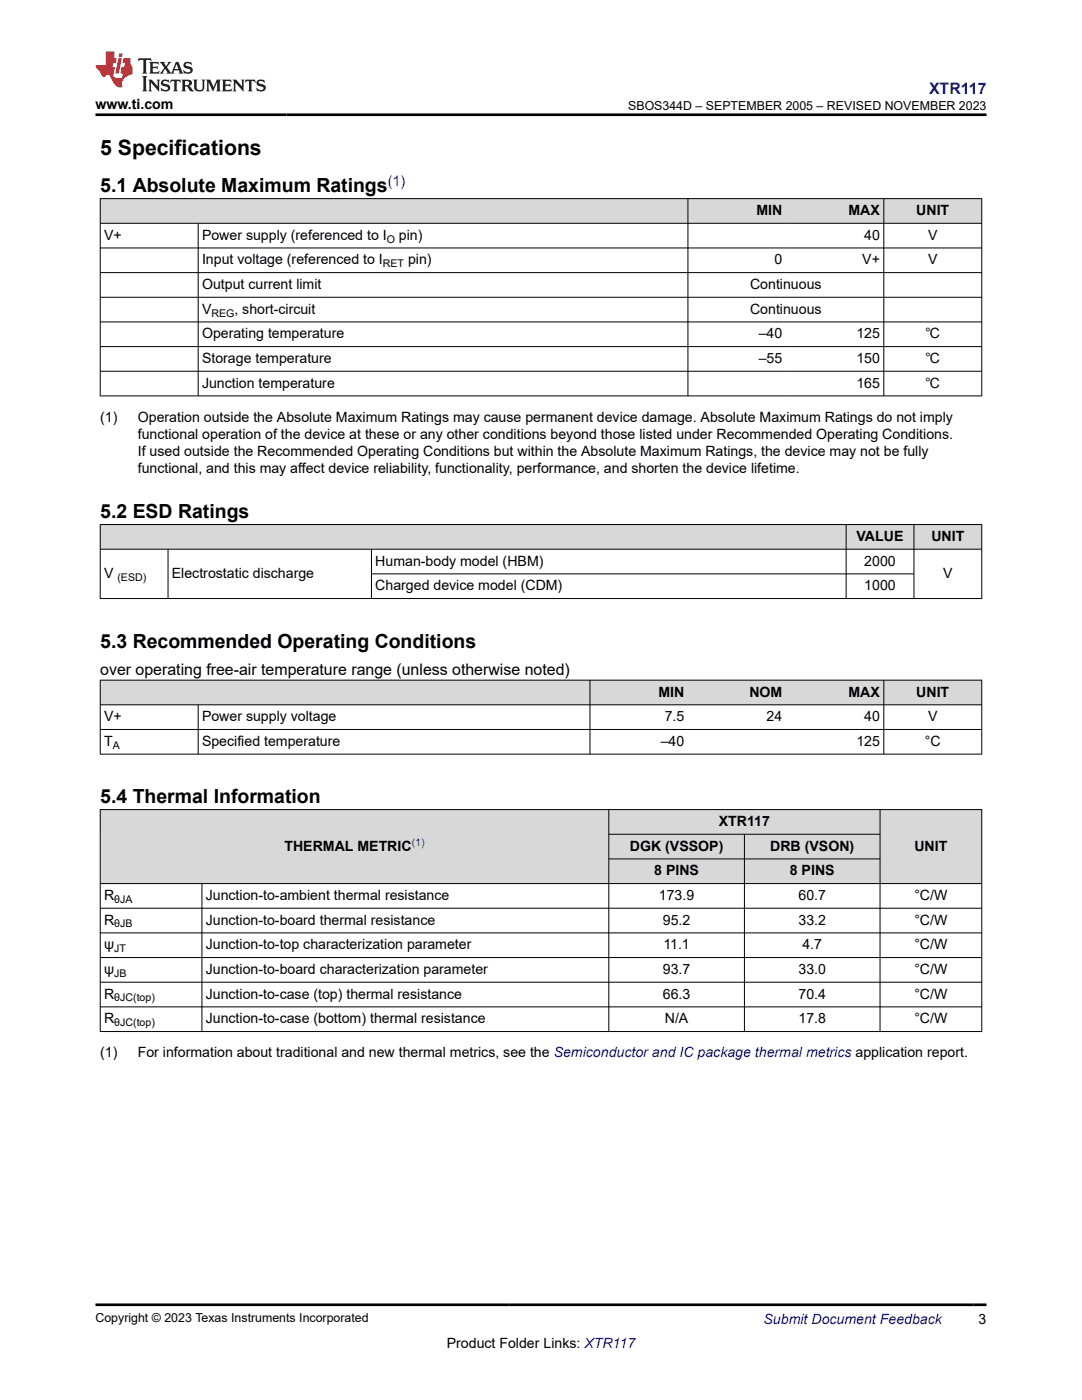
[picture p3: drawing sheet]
<svg xmlns="http://www.w3.org/2000/svg" width="216mm" height="279mm" viewBox="0 0 216 279" stroke-linecap="round" stroke-linejoin="round" font-family="sans-serif">
<defs><g id="words">
<text font-size="4.2" x="20" y="30.9">5 Specifications</text>
<g font-size="3.9">
<text x="20" y="38.4">5.1 Absolute Maximum Ratings</text>
<text x="20" y="103.4">5.2 ESD Ratings</text>
<text x="20" y="129.2">5.3 Recommended Operating Conditions</text>
<text x="20" y="160.3">5.4 Thermal Information</text>
</g>
<text font-size="3.2" fill="#00f" x="185.4" y="18.7">XTR117</text>
<text font-size="3.2" x="20" y="134.7">over operating free-air temperature range (unless otherwise noted)</text>
<text font-size="2.9" fill="#00f" x="77.4" y="37.1">(1)</text>
<g font-size="2.8">
<text x="19" y="21.8">www.ti.com</text>
<text x="20.8" y="47.8">V+</text>
<text x="40.3" y="47.8">Power supply (referenced to I</text>
<text x="79.6" y="47.8">pin)</text>
<text x="150.9" y="42.9">MIN</text>
<text x="169.3" y="42.9">MAX</text>
<text x="172.4" y="47.8">40</text>
<text x="182.8" y="42.9">UNIT</text>
<text x="185.2" y="47.8">V</text>
<text x="40.3" y="52.8">Input voltage (referenced to I</text>
<text x="81.4" y="52.8">pin)</text>
<text x="154.5" y="52.8">0</text>
<text x="172.1" y="52.8">V+</text>
<text x="185.2" y="52.8">V</text>
<text x="40.3" y="57.7">Output current limit</text>
<text x="149.7" y="57.7">Continuous</text>
<text x="40.3" y="62.6">V</text>
<text x="46.8" y="62.6">, short-circuit</text>
<text x="149.7" y="62.6">Continuous</text>
<text x="40.3" y="67.5">Operating temperature</text>
<text x="151.4" y="67.5">–40</text>
<text x="170.9" y="67.5">125</text>
<text x="184.7" y="67.5">℃</text>
<text x="40.3" y="72.4">Storage temperature</text>
<text x="40.3" y="77.4">Junction temperature</text>
<text x="151.4" y="72.4">–55</text>
<text x="170.9" y="72.4">150</text>
<text x="170.9" y="77.4">165</text>
<text x="184.7" y="72.4">℃</text>
<text x="184.7" y="77.4">℃</text>
<text x="20" y="84.2">(1)</text>
<text x="27.5" y="84.2">Operation outside the Absolute Maximum Ratings may cause permanent device damage. Absolute Maximum Ratings do not imply</text>
<text x="27.5" y="87.6">functional operation of the device at these or any other conditions beyond those listed under Recommended Operating Conditions.</text>
<text x="27.5" y="90.9">If used outside the Recommended Operating Conditions but within the Absolute Maximum Ratings, the device may not be fully</text>
<text x="27.5" y="94.3">functional, and this may affect device reliability, functionality, performance, and shorten the device lifetime.</text>
<text x="170.9" y="108">VALUE</text>
<text x="185.8" y="108">UNIT</text>
<text x="74.9" y="112.9">Human-body model (HBM)</text>
<text x="172.5" y="112.9">2000</text>
<text x="20.8" y="115.3">V</text>
<text x="34.3" y="115.3">Electrostatic discharge</text>
<text x="74.9" y="117.8">Charged device model (CDM)</text>
<text x="172.5" y="117.8">1000</text>
<text x="188.2" y="115.3">V</text>
<text x="20.8" y="143.9">V+</text>
<text x="40.3" y="143.9">Power supply voltage</text>
<text x="131.4" y="139">MIN</text>
<text x="132.6" y="143.9">7.5</text>
<text x="149.5" y="139">NOM</text>
<text x="153" y="143.9">24</text>
<text x="169.3" y="139">MAX</text>
<text x="172.4" y="143.9">40</text>
<text x="182.8" y="139">UNIT</text>
<text x="185.2" y="143.9">V</text>
<text x="20.8" y="148.9">T</text>
<text x="40.3" y="148.9">Specified temperature</text>
<text x="131.9" y="148.9">–40</text>
<text x="170.9" y="148.9">125</text>
<text x="184.5" y="148.9">°C</text>
<text x="143.4" y="164.8">XTR117</text>
<text x="56.7" y="169.8">THERMAL METRIC</text>
<text x="125.7" y="169.8">DGK (VSSOP)</text>
<text x="153.7" y="169.8">DRB (VSON)</text>
<text x="182.5" y="169.8">UNIT</text>
<text x="20.8" y="179.6">R</text>
<text x="41.1" y="179.6">Junction-to-ambient thermal resistance</text>
<text x="130.5" y="174.7">8 PINS</text>
<text x="131.5" y="179.6">173.9</text>
<text x="157.6" y="174.7">8 PINS</text>
<text x="159.3" y="179.6">60.7</text>
<text x="182.4" y="179.6">°C/W</text>
<text x="20.8" y="184.5">R</text>
<text x="41.1" y="184.5">Junction-to-board thermal resistance</text>
<text x="132.3" y="184.5">95.2</text>
<text x="159.3" y="184.5">33.2</text>
<text x="182.4" y="184.5">°C/W</text>
<text x="20.8" y="189.5">ψ</text>
<text x="41.1" y="189.5">Junction-to-top characterization parameter</text>
<text x="132.4" y="189.5">11.1</text>
<text x="160.1" y="189.5">4.7</text>
<text x="182.4" y="189.5">°C/W</text>
<text x="20.8" y="194.4">ψ</text>
<text x="41.1" y="194.4">Junction-to-board characterization parameter</text>
<text x="132.3" y="194.4">93.7</text>
<text x="159.3" y="194.4">33.0</text>
<text x="182.4" y="194.4">°C/W</text>
<text x="20.8" y="199.3">R</text>
<text x="41.1" y="199.3">Junction-to-case (top) thermal resistance</text>
<text x="132.3" y="199.3">66.3</text>
<text x="159.3" y="199.3">70.4</text>
<text x="182.4" y="199.3">°C/W</text>
<text x="20.8" y="204.2">R</text>
<text x="41.1" y="204.2">Junction-to-case (bottom) thermal resistance</text>
<text x="132.7" y="204.2">N/A</text>
<text x="159.3" y="204.2">17.8</text>
<text x="182.4" y="204.2">°C/W</text>
<text x="20" y="211">(1)</text>
<text x="27.5" y="211">For information about traditional and new thermal metrics, see the Semiconductor and IC package thermal metrics application report.</text>
<text x="89.2" y="269">Product Folder Links: XTR117</text>
<text x="195.3" y="264.2">3</text>
</g>
<text font-size="2.8" fill="#00f" x="152.4" y="264.2">Submit Document Feedback</text>
<g font-size="2.5">
<text x="125.3" y="21.9">SBOS344D – SEPTEMBER 2005 – REVISED NOVEMBER 2023</text>
<text x="19" y="263.9">Copyright © 2023 Texas Instruments Incorporated</text>
</g>
<g font-size="2.1">
<text x="76.4" y="53.3">RET</text>
<text x="77.2" y="48.4">O</text>
<text x="42.2" y="63.2">REG</text>
<text x="23.4" y="115.9">(ESD)</text>
<text x="22.5" y="149.4">A</text>
<text x="22.8" y="180.2">θJA</text>
<text x="22.8" y="185.1">θJB</text>
<text x="22.8" y="190">JT</text>
<text x="22.8" y="194.9">JB</text>
<text x="22.8" y="199.9">θJC(top)</text>
<text x="22.8" y="204.8">θJC(top)</text>
</g>
<text font-size="2.1" fill="#00f" x="82.1" y="168.8">(1)</text>
</g></defs>
<g fill="#d8d8d8">
<path d="M20 39.6h175.9v5h-175.9z" fill-rule="evenodd"/>
<path d="M20.1 39.7h117.1v4.8h-117.1z" fill-rule="evenodd"/>
<path d="M137.3 39.7h19.5v4.8h-19.5z" fill-rule="evenodd"/>
<path d="M156.8 39.7h19.5v4.8h-19.5z" fill-rule="evenodd"/>
<path d="M176.4 39.7h19.4v4.8h-19.4z" fill-rule="evenodd"/>
</g>
<g fill="none" stroke="#000" stroke-width=".2">
<path d="M19.9 39.6h176.1M20 39.6v39.5M137.3 39.6v39.5M176.4 39.6v39.5M195.9 39.6v39.5M19.9 44.6h176.1M19.9 49.5h176.1M19.9 54.4h176.1M19.9 59.3h176.1M39.5 44.6v34.5M19.9 64.2h176.1M19.9 69.2h176.1"/>
<path d="M19.9 74.1h176.1M19.9 79h176.1"/>
</g>
<g fill="#d8d8d8">
<path d="M20 104.7h175.9v4.9h-175.9z" fill-rule="evenodd"/>
<path d="M20.1 104.7h148.7v4.8h-148.7z" fill-rule="evenodd"/>
<path d="M168.9 104.7h13.4v4.8h-13.4z" fill-rule="evenodd"/>
<path d="M182.4 104.7h13.4v4.8h-13.4z" fill-rule="evenodd"/>
</g>
<path d="M19.9 104.7h176.1M19.9 109.6h176.1M19.9 119.5h176.1M20 104.6v14.9M33.5 109.6v9.9M74.1 109.6v9.9M74.1 114.5h108.3M168.8 104.6v14.9M182.4 104.6v14.9M195.9 104.6v14.9" fill="none" stroke="#000" stroke-width=".2"/>
<g fill="#d8d8d8">
<path d="M20 135.7h175.9v5h-175.9z" fill-rule="evenodd"/>
<path d="M20.1 135.8h97.6v4.8h-97.6z" fill-rule="evenodd"/>
<path d="M117.8 135.8h19.5v4.8h-19.5z" fill-rule="evenodd"/>
<path d="M137.3 135.8h19.5v4.8h-19.5z" fill-rule="evenodd"/>
<path d="M156.8 135.8h19.5v4.8h-19.5z" fill-rule="evenodd"/>
<path d="M176.4 135.8h19.4v4.8h-19.4z" fill-rule="evenodd"/>
</g>
<path d="M19.9 135.7h176.1M20 135.7v14.9M117.7 135.7v14.9M176.4 135.7v14.9M195.9 135.7v14.9M19.9 140.7h176.1M19.9 145.6h176.1M19.9 150.5h176.1M39.5 140.7v9.9" fill="none" stroke="#000" stroke-width=".2"/>
<g fill="#d8d8d8">
<path d="M20 161.6h175.9v4.9h-175.9z" fill-rule="evenodd"/>
<path d="M20.1 161.6h101.3v14.7h-101.3z" fill-rule="evenodd"/>
<path d="M121.5 161.6h54v4.8h-54z" fill-rule="evenodd"/>
<path d="M175.7 161.6h20.1v14.7h-20.1z" fill-rule="evenodd"/>
<path d="M121.5 166.6h27v4.8h-27z" fill-rule="evenodd"/>
<path d="M148.6 166.6h26.9v4.8h-26.9z" fill-rule="evenodd"/>
<path d="M121.5 171.5h27v4.8h-27z" fill-rule="evenodd"/>
<path d="M148.6 171.5h26.9v4.8h-26.9z" fill-rule="evenodd"/>
</g>
<g fill="none" stroke="#000" stroke-width=".2">
<path d="M19.9 161.6h176.1M19.9 176.3h176.1M20 161.5v44.4M40.3 176.3v29.6M121.5 161.5v44.4M121.5 166.5h54.2M121.5 171.4h54.2M148.5 166.5v39.4M175.6 161.5v44.4M195.9 161.5v44.4M19.9 181.3h176.1M19.9 186.2h176.1"/>
<path d="M19.9 191.1h176.1M19.9 196h176.1M19.9 200.9h176.1M19.9 205.9h176.1"/>
</g>
<path d="M27.7 11.6l-.2 .6 .5-.2h.6v.1v2.2l-.2 .4h1l-.2-.4v-2.2v-.1h.5l.5 .2-.1-.6zM29.8 12.4l.2 .3v1.6l-.2 .4h1.9l.1-.6a1.08 1.08 0 0 1-1.3 .2v-.7h.6l.4 .2v-.7l-.4 .2h-.6v-.5l.2-.2a1 1 0 0 1 1 .3l-.1-.5zM31.8 12.4l1 1.1-1 1.2h.9l-.2-.2 .4-.8 .5 .8-.2 .2h1.6l-.2-.2 .1-.5h1l.1 .5-.1 .2h.9l-.2-.4-.8-1.9h-.5l-1 2.1-.8-1.1 .9-1h-.8l.2 .2-.5 .6-.3-.6 .1-.2zM35.2 12.8l.4 1h-.8zM36.8 12.5a.65 .65 0 0 0-.2 .7 .65 .65 0 0 0 .6 .5l.7 .1 .1 .3a.79 .79 0 0 1-.7 .4 .79 .79 0 0 1-.7-.5l.1 .7 .2-.1a.93 .93 0 0 0 1.1 0 .93 .93 0 0 0 .4-.9 1.46 1.46 0 0 0-1.2-.6l-.1-.3a1.09 1.09 0 0 1 1.2 .2l-.2-.6-.1 .1-.6-.2zM28.4 15.2l.2 .4v2.2l-.2 .4h1l-.2-.4v-2.2l.2-.4zM29.6 15.9l.2 .4v1.5l-.2 .4h.8l-.3-.4v-1.3l1.7 1.8v-2l.2-.4h-.8l.2 .2 .1 1.1-1.2-1.3zM32.3 16a.65 .65 0 0 0-.2 .8 .65 .65 0 0 0 .7 .4l.6 .2 .1 .2a.79 .79 0 0 1-.7 .4 .79 .79 0 0 1-.7-.5l.1 .7 .2-.1a.93 .93 0 0 0 1.1 .1 .93 .93 0 0 0 .4-1 1.46 1.46 0 0 0-1.2-.5l-.1-.4a1.09 1.09 0 0 1 1.2 .2l-.2-.6-.1 .1-.6-.1zM34.1 15.9l-.1 .6a.63 .63 0 0 1 .7-.3l.1 1.6-.3 .4h1l-.2-.4v-1.6a.66 .66 0 0 1 .8 .3l-.1-.6zM36.2 15.9l.2 .4v1.5l-.2 .4h.9l-.2-.2v-.7h.5l.1 .2a.79 .79 0 0 0 1.2 .6l-1-.9a.61 .61 0 0 0 .6-.6 .61 .61 0 0 0-.5-.7zM36.9 16.2h.2a.47 .47 0 0 1 .5 .1 .47 .47 0 0 1 .1 .5l-.2 .1-.6 .1zM38.5 15.9l.2 .2a2.27 2.27 0 0 0 .4 2 1.04 1.04 0 0 0 1.7-.7v-1.3l.2-.2h-.8l.2 .4v1.1a.6 .6 0 0 1-.6 .6 .6 .6 0 0 1-.6-.6v-1.1l.3-.4zM41.1 15.9l.2 .4v1.5l-.2 .4h.7l-.2-.4v-1.4l.9 1.9 .8-1.9v1.4l-.2 .4h1l-.3-.4v-1.5l.3-.4h-.8l-.7 1.5-.7-1.5zM44.3 15.9l.2 .4v1.5l-.2 .4h1.9l.1-.6a1.09 1.09 0 0 1-1.3 .2v-.7h.6l.4 .2v-.6l-.4 .2h-.6v-.6l.2-.1a1.01 1.01 0 0 1 1 .3l-.1-.6zM46.4 15.9l.3 .4v1.5l-.3 .4h.8l-.2-.4v-1.3l1.6 1.8v-2l.2-.4h-.7l.2 .2v1.1l-1.2-1.3zM49 15.9l-.1 .6a.63 .63 0 0 1 .8-.3v1.6l-.3 .4h1l-.2-.4v-1.6a.66 .66 0 0 1 .8 .3l-.1-.6zM51.4 16a.65 .65 0 0 0-.2 .8 .65 .65 0 0 0 .6 .4l.6 .2 .2 .2a.79 .79 0 0 1-.8 .4 .79 .79 0 0 1-.6-.5l.1 .7 .2-.1a.93 .93 0 0 0 1 .1 .93 .93 0 0 0 .5-1 1.46 1.46 0 0 0-1.3-.5l-.1-.4a1.09 1.09 0 0 1 1.3 .2l-.2-.6-.2 .1-.5-.1z" fill="#231f20"/>
<path d="M21.1 10.3v2.7h-2.1l.1 .4 .9 1a.95 .95 0 0 0 .9 .9 .59 .59 0 0 1 .6-.4 .59 .59 0 0 1 .5 .3l.4 .8a1.59 1.59 0 0 0 2.1 1.4 1.61 1.61 0 0 1 1-2.3l1-.3-.1-1.5a1.59 1.59 0 0 1-.4-1.7h-1.4l-.2 .9h.5l-.1 .9h-.5l-.2 .9v.3l.4 .1-.2 .9h-.6a.73 .73 0 0 1-1.1-.7l.3-1.5h-.5l.2-.9h.5l.2-.9h-.5v-1.3zM23.6 11.6l-.6 3.1h.7l.6-3.1zM23.8 10.7l-.1 .6h.7l.1-.6z" fill="#ed1c24"/>
<path d="M19 22.9h177.8M19 260.4h177.8" fill="none" stroke="#000" stroke-width=".53"/>
<use href="#words"/>
</svg>
